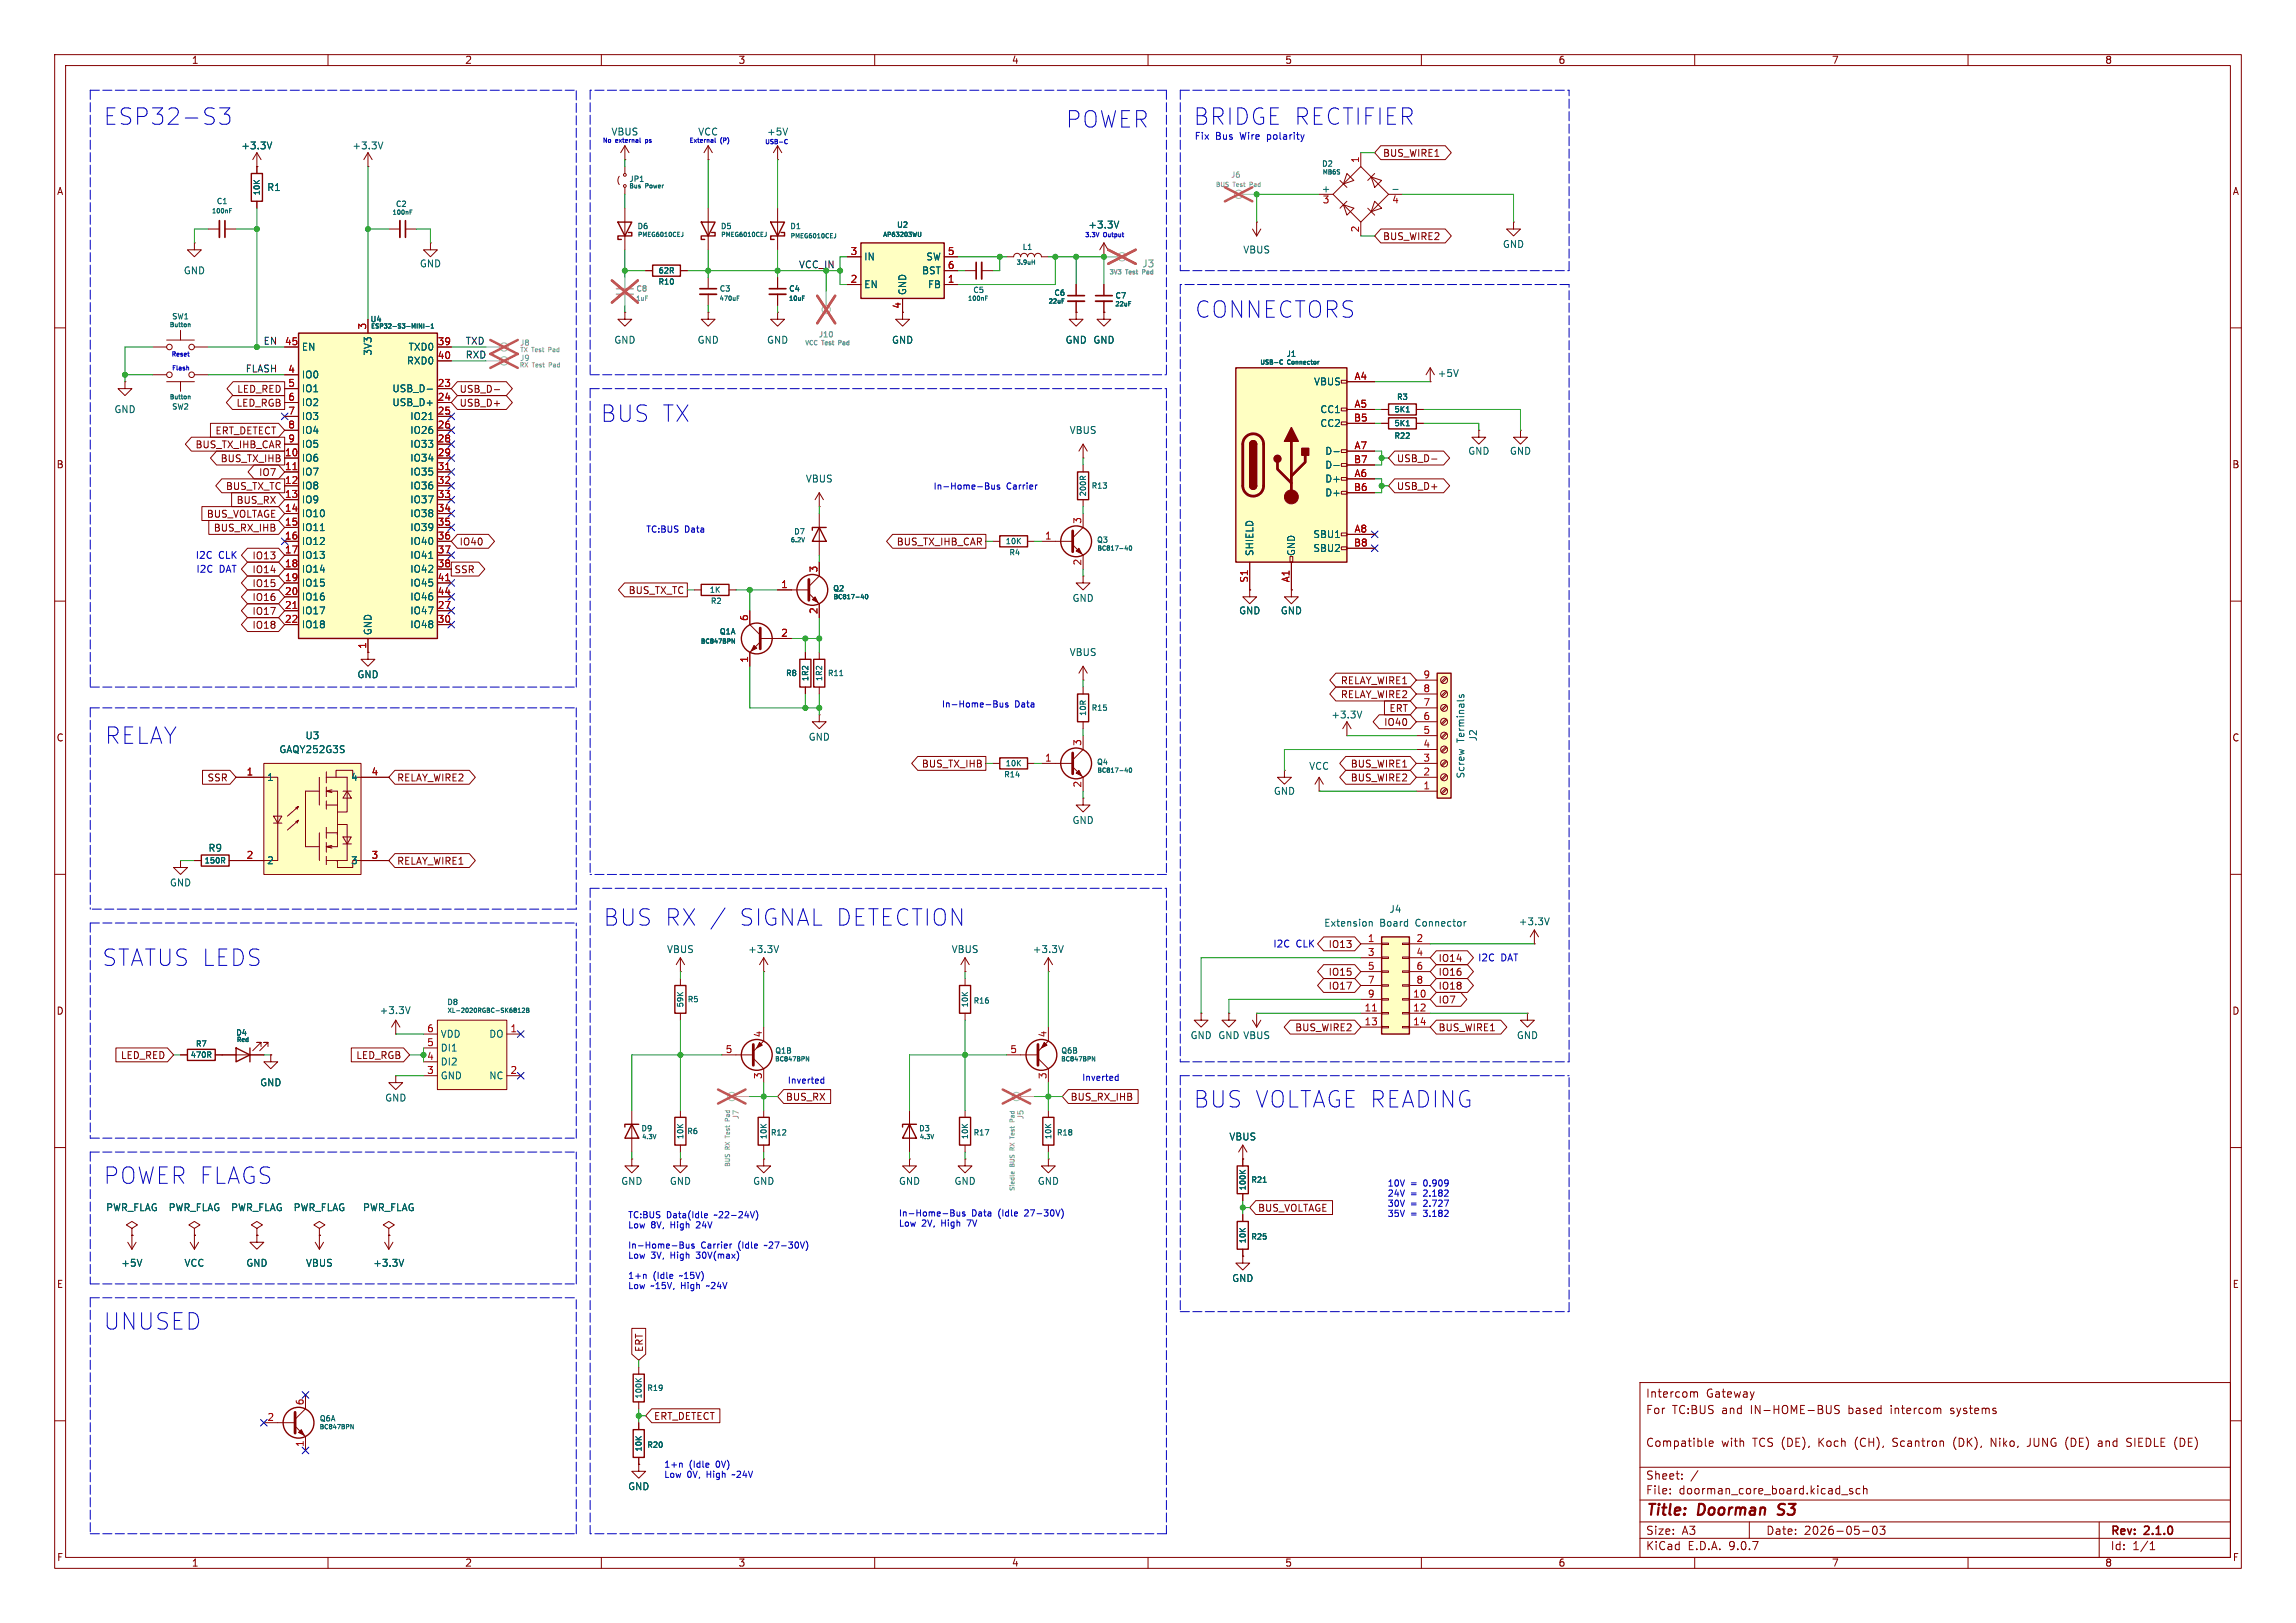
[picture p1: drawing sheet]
<svg xmlns="http://www.w3.org/2000/svg" width="420mm" height="297mm" viewBox="0 0 420 297" stroke-linecap="round" stroke-linejoin="round" font-family="sans-serif">
<defs><g id="words">
<g font-size="4.2" fill="#0000c2">
<text x="18.8" y="23.1">ESP32-S3</text>
<text x="194.8" y="23.6">POWER</text>
<text x="218.2" y="23.1">BRIDGE RECTIFIER</text>
<text x="218.4" y="58.4">CONNECTORS</text>
<text x="109.7" y="77.5">BUS TX</text>
<text x="19" y="136.4">RELAY</text>
<text x="110.2" y="169.7">BUS RX /</text>
<text x="134.7" y="169.7">SIGNAL DETECTION</text>
<text x="18.5" y="177">STATUS LEDS</text>
<text x="218.2" y="202.9">BUS VOLTAGE READING</text>
<text x="18.8" y="216.9">POWER FLAGS</text>
<text x="18.8" y="243.6">UNUSED</text>
</g>
<g font-size="2.8" fill="#840000">
<text x="301" y="277.9">Title:</text>
<text x="310.6" y="277.9">Doorman</text>
<text x="326.1" y="277.9">S3</text>
</g>
<g font-size="2.1" fill="#840000">
<text x="301" y="256">Intercom</text>
<text x="312.1" y="256">Gateway</text>
<text x="301" y="259">For</text>
<text x="305.9" y="259">TC:BUS</text>
<text x="315" y="259">and</text>
<text x="320.4" y="259">IN-HOME-BUS</text>
<text x="338.4" y="259">based</text>
<text x="346.3" y="259">intercom</text>
<text x="357.4" y="259">systems</text>
<text x="301" y="265">Compatible</text>
<text x="314.9" y="265">with</text>
<text x="320.7" y="265">TCS (DE),</text>
<text x="332.9" y="265">Koch</text>
<text x="339.7" y="265">(CH),</text>
<text x="346.8" y="265">Scantron</text>
<text x="358" y="265">(DK),</text>
<text x="365" y="265">Niko,</text>
<text x="371.9" y="265">JUNG (DE)</text>
<text x="385.1" y="265">and</text>
<text x="390.5" y="265">SIEDLE (DE)</text>
<text x="301" y="273.7">File:</text>
<text x="301" y="271">Sheet:</text>
<text x="307.1" y="273.7">doorman_core_board.kicad_sch</text>
<text x="301" y="281.1">Size:</text>
<text x="307.6" y="281.1">A3</text>
<text x="323" y="281.1">Date:</text>
<text x="330" y="281.1">2026-05-03</text>
<text x="386" y="281.3">Rev:</text>
<text x="392.4" y="281.3">2.1.0</text>
<text x="301" y="283.9">KiCad</text>
<text x="308.7" y="283.9">E.D.A.</text>
<text x="316.3" y="283.9">9.0.7</text>
<text x="386" y="283.9">Id:</text>
<text x="390.1" y="283.9">1/1</text>
</g>
<g font-size="1.8" fill="#840000">
<text x="35" y="11.9">1</text>
<text x="85" y="11.9">2</text>
<text x="135" y="11.9">3</text>
<text x="185" y="11.9">4</text>
<text x="235" y="11.9">5</text>
<text x="285" y="11.9">6</text>
<text x="335" y="11.9">7</text>
<text x="385" y="11.9">8</text>
<text x="252.9" y="28.9">BUS_WIRE1</text>
<text x="10.3" y="35.9">A</text>
<text x="408.3" y="35.9">A</text>
<text x="252.9" y="44.1">BUS_WIRE2</text>
<text x="43.2" y="74.6">LED_RGB</text>
<text x="43.3" y="72.1">LED_RED</text>
<text x="84" y="74.6">USB_D+</text>
<text x="84" y="72.1">USB_D-</text>
<text x="35.7" y="82.2">BUS_TX_IHB_CAR</text>
<text x="39.3" y="79.7">ERT_DETECT</text>
<text x="10.3" y="85.9">B</text>
<text x="40.3" y="84.8">BUS_TX_IHB</text>
<text x="41.2" y="89.9">BUS_TX_TC</text>
<text x="47.3" y="87.3">IO7</text>
<text x="255.4" y="84.8">USB_D-</text>
<text x="255.4" y="89.9">USB_D+</text>
<text x="408.2" y="85.9">B</text>
<text x="37.7" y="94.9">BUS_VOLTAGE</text>
<text x="43.2" y="92.4">BUS_RX</text>
<text x="39" y="97.5">BUS_RX_IHB</text>
<text x="84" y="100">IO40</text>
<text x="163.9" y="100">BUS_TX_IHB_CAR</text>
<text x="46.1" y="105.1">IO14</text>
<text x="46.1" y="107.6">IO15</text>
<text x="46.1" y="102.6">IO13</text>
<text x="83" y="105.1">SSR</text>
<text x="46.1" y="112.7">IO17</text>
<text x="46.1" y="110.2">IO16</text>
<text x="114.9" y="108.9">BUS_TX_TC</text>
<text x="46.1" y="115.3">IO18</text>
<text x="245.2" y="125.4">RELAY_WIRE1</text>
<text x="245.2" y="128">RELAY_WIRE2</text>
<text x="254.1" y="130.5">ERT</text>
<text x="10.3" y="135.9">C</text>
<text x="253.1" y="133">IO40</text>
<text x="408.2" y="135.9">C</text>
<text x="37.9" y="143.2">SSR</text>
<text x="72.5" y="143.2">RELAY_WIRE2</text>
<text x="168.5" y="140.7">BUS_TX_IHB</text>
<text x="247" y="140.7">BUS_WIRE1</text>
<text x="247" y="143.2">BUS_WIRE2</text>
<text x="72.5" y="158.4">RELAY_WIRE1</text>
<text x="242.9" y="173.7">IO13</text>
<text x="242.9" y="178.8">IO15</text>
<text x="263" y="178.8">IO16</text>
<text x="263" y="176.2">IO14</text>
<text x="10.3" y="185.9">D</text>
<text x="242.9" y="181.3">IO17</text>
<text x="263" y="181.3">IO18</text>
<text x="263" y="183.8">IO7</text>
<text x="408.2" y="185.9">D</text>
<text x="236.8" y="188.9">BUS_WIRE2</text>
<text x="263" y="188.9">BUS_WIRE1</text>
<text x="22" y="194">LED_RED</text>
<text x="65.1" y="194">LED_RGB</text>
<text x="143.7" y="201.6">BUS_RX</text>
<text x="195.7" y="201.6">BUS_RX_IHB</text>
<text x="230" y="221.9">BUS_VOLTAGE</text>
<text x="10.3" y="235.9">E</text>
<text x="408.3" y="235.9">E</text>
<text x="117.8" y="247.5" transform="rotate(-90 117.8 247.5)">ERT</text>
<text x="119.5" y="260">ERT_DETECT</text>
<text x="10.3" y="285.9">F</text>
<text x="35" y="286.9">1</text>
<text x="85" y="286.9">2</text>
<text x="135" y="286.9">3</text>
<text x="185" y="286.9">4</text>
<text x="235" y="286.9">5</text>
<text x="285" y="286.9">6</text>
<text x="335" y="286.9">7</text>
<text x="385" y="286.9">8</text>
<text x="408.3" y="285.9">F</text>
</g>
<g font-size="1.8" fill="#006464">
<text x="44" y="27.5">+3.3V</text>
<text x="64.4" y="27.5">+3.3V</text>
<text x="111.7" y="25">VBUS</text>
<text x="48.8" y="35.2">R1</text>
<text x="158" y="47.9">IN</text>
<text x="169.3" y="47.9">SW</text>
<text x="199" y="42">+3.3V</text>
<text x="227.3" y="46.6">VBUS</text>
<text x="274.8" y="45.6">GND</text>
<text x="33.5" y="50.4">GND</text>
<text x="76.7" y="49.1">GND</text>
<text x="158" y="52.9">EN</text>
<text x="168.6" y="50.4">BST</text>
<text x="169.7" y="52.9">FB</text>
<text x="166" y="54.1" transform="rotate(-90 166 54.1)">GND</text>
<text x="55.1" y="64.4">EN</text>
<text x="68.2" y="65.2" transform="rotate(-90 68.2 65.2)">3V3</text>
<text x="74.6" y="64.4">TXD0</text>
<text x="112.3" y="63.1">GND</text>
<text x="127.5" y="63.1">GND</text>
<text x="140.2" y="63.1">GND</text>
<text x="163.1" y="63.1">GND</text>
<text x="194.8" y="63.1">GND GND</text>
<text x="55.1" y="69.4">IO0</text>
<text x="55.1" y="72">IO1</text>
<text x="71.7" y="72">USB_D-</text>
<text x="74.3" y="66.9">RXD0</text>
<text x="240.3" y="70.7">VBUS</text>
<text x="262.9" y="69.2">+5V</text>
<text x="20.8" y="75.8">GND</text>
<text x="55.1" y="74.5">IO2</text>
<text x="55.1" y="77.1">IO3</text>
<text x="71.7" y="74.5">USB_D+</text>
<text x="74.9" y="77.1">IO21</text>
<text x="241.4" y="75.8">CC1</text>
<text x="55.1" y="79.6">IO4</text>
<text x="55.1" y="82.1">IO5</text>
<text x="74.9" y="79.6">IO26</text>
<text x="74.9" y="82.1">IO33</text>
<text x="195.6" y="79.6">VBUS</text>
<text x="241.4" y="78.3">CC2</text>
<text x="242.3" y="83.4">D-</text>
<text x="268.5" y="83.4">GND</text>
<text x="276.1" y="83.4">GND</text>
<text x="55.1" y="84.7">IO6</text>
<text x="55.1" y="87.2">IO7</text>
<text x="55.1" y="89.8">IO8</text>
<text x="74.9" y="84.7">IO34</text>
<text x="74.9" y="87.2">IO35</text>
<text x="74.9" y="89.8">IO36</text>
<text x="147.3" y="88.5">VBUS</text>
<text x="242.3" y="86">D-</text>
<text x="242.3" y="88.5">D+</text>
<text x="55.1" y="92.3">IO9</text>
<text x="55.1" y="94.8">IO10</text>
<text x="74.9" y="92.3">IO37</text>
<text x="74.9" y="94.8">IO38</text>
<text x="242.3" y="91">D+</text>
<text x="55.1" y="97.4">IO11</text>
<text x="55.1" y="99.9">IO12</text>
<text x="74.9" y="97.4">IO39</text>
<text x="74.9" y="99.9">IO40</text>
<text x="229.5" y="101.9" transform="rotate(-90 229.5 101.9)">SHIELD</text>
<text x="237.1" y="101.9" transform="rotate(-90 237.1 101.9)">GND</text>
<text x="240.1" y="98.7">SBU1</text>
<text x="240.1" y="101.2">SBU2</text>
<text x="55.1" y="102.5">IO13</text>
<text x="55.1" y="105">IO14</text>
<text x="55.1" y="107.5">IO15</text>
<text x="74.9" y="102.5">IO41</text>
<text x="74.9" y="105">IO42</text>
<text x="74.9" y="107.5">IO45</text>
<text x="55.1" y="110.1">IO16</text>
<text x="55.1" y="112.6">IO17</text>
<text x="74.9" y="110.1">IO46</text>
<text x="74.9" y="112.6">IO47</text>
<text x="196.1" y="110.3">GND</text>
<text x="226.6" y="112.6">GND</text>
<text x="234.2" y="112.6">GND</text>
<text x="55.1" y="115.2">IO18</text>
<text x="68.2" y="116.3" transform="rotate(-90 68.2 116.3)">GND</text>
<text x="74.9" y="115.2">IO48</text>
<text x="65.3" y="124.3">GND</text>
<text x="195.6" y="120.2">VBUS</text>
<text x="243.4" y="131.7">+3.3V</text>
<text x="55.8" y="135.5">U3</text>
<text x="147.8" y="135.7">GND</text>
<text x="268.1" y="135.9" transform="rotate(-90 268.1 135.9)">Terminals</text>
<text x="270.4" y="135.7" transform="rotate(-90 270.4 135.7)">J2</text>
<text x="48.8" y="143.1">1</text>
<text x="51" y="138">GAQY252G3S</text>
<text x="64.1" y="143.1">4</text>
<text x="239.4" y="141.1">VCC</text>
<text x="268.1" y="142.6" transform="rotate(-90 268.1 142.6)">Screw</text>
<text x="232.9" y="145.6">GND</text>
<text x="196.1" y="151">GND</text>
<text x="38" y="156.1">R9</text>
<text x="48.8" y="158.3">2</text>
<text x="64.1" y="158.3">3</text>
<text x="31" y="162.4">GND</text>
<text x="254.1" y="167.2">J4</text>
<text x="242.1" y="169.8">Extension</text>
<text x="252.4" y="169.8">Board</text>
<text x="259.1" y="169.8">Connector</text>
<text x="277.7" y="169.5">+3.3V</text>
<text x="121.9" y="174.6">VBUS</text>
<text x="136.8" y="174.6">+3.3V</text>
<text x="174" y="174.6">VBUS</text>
<text x="188.8" y="174.6">+3.3V</text>
<text x="69.4" y="185.8">+3.3V</text>
<text x="80.5" y="190.1">VDD</text>
<text x="89.4" y="190.1">DO</text>
<text x="217.7" y="190.3">GND GND VBUS</text>
<text x="277.4" y="190.3">GND</text>
<text x="80.5" y="192.6">DI1</text>
<text x="80.5" y="195.2">DI2</text>
<text x="80.5" y="197.7">GND</text>
<text x="89.4" y="197.7">NC</text>
<text x="47.5" y="199">GND</text>
<text x="70.4" y="201.8">GND</text>
<text x="224.8" y="208.9">VBUS</text>
<text x="19.3" y="221.8">PWR_FLAG</text>
<text x="30.7" y="221.8">PWR_FLAG</text>
<text x="42.2" y="221.8">PWR_FLAG</text>
<text x="53.6" y="221.8">PWR_FLAG</text>
<text x="66.3" y="221.8">PWR_FLAG</text>
<text x="113.5" y="217">GND</text>
<text x="122.4" y="217">GND</text>
<text x="137.7" y="217">GND</text>
<text x="164.3" y="217">GND</text>
<text x="174.5" y="217">GND</text>
<text x="189.7" y="217">GND</text>
<text x="22.1" y="232">+5V</text>
<text x="33.6" y="232">VCC</text>
<text x="45" y="232">GND</text>
<text x="55.9" y="232">VBUS</text>
<text x="68.2" y="232">+3.3V</text>
<text x="225.3" y="234.8">GND</text>
<text x="114.8" y="272.9">GND</text>
</g>
<g font-size="1.8" fill="#0000c2">
<text x="127.6" y="25">VCC</text>
<text x="140.2" y="25">+5V</text>
<text x="218.4" y="25.7">Fix</text>
<text x="222.3" y="25.7">Bus</text>
<text x="227" y="25.7">Wire</text>
<text x="232.1" y="25.7">polarity</text>
<text x="35.7" y="102.5">I2C</text>
<text x="35.8" y="105">I2C</text>
<text x="40" y="102.5">CLK</text>
<text x="40.1" y="105">DAT</text>
<text x="232.8" y="173.6">I2C</text>
<text x="237.1" y="173.6">CLK</text>
<text x="270.3" y="176.1">I2C</text>
<text x="274.5" y="176.1">DAT</text>
</g>
<g font-size="1.8" fill="#a90000">
<text x="248.7" y="29.9" transform="rotate(-90 248.7 29.9)">1</text>
<text x="241.7" y="35.3">+</text>
<text x="241.9" y="37.5">3</text>
<text x="254.6" y="37.5">4</text>
<text x="155.5" y="46.7">3</text>
<text x="173.3" y="46.7">5</text>
<text x="248.7" y="42.6" transform="rotate(-90 248.7 42.6)">2</text>
<text x="155.5" y="51.8">2</text>
<text x="173.3" y="49.3">6</text>
<text x="173.3" y="51.8">1</text>
<text x="164.8" y="56.6" transform="rotate(-90 164.8 56.6)">4</text>
<text x="52" y="63.2">45</text>
<text x="67.1" y="60.4" transform="rotate(-90 67.1 60.4)">3</text>
<text x="80" y="63.2">39</text>
<text x="80" y="65.8">40</text>
<text x="52.6" y="68.3">4</text>
<text x="52.6" y="70.9">5</text>
<text x="80" y="70.9">23</text>
<text x="247.7" y="69.6">A4</text>
<text x="52.6" y="73.4">6</text>
<text x="52.6" y="75.9">7</text>
<text x="80" y="73.4">24</text>
<text x="80" y="75.9">25</text>
<text x="247.6" y="77.2">B5</text>
<text x="247.7" y="74.7">A5</text>
<text x="52" y="83.6">10</text>
<text x="52.6" y="78.5">8</text>
<text x="52.6" y="81">9</text>
<text x="80" y="78.5">26</text>
<text x="80" y="81">28</text>
<text x="80" y="83.6">29</text>
<text x="247.7" y="82.3">A7</text>
<text x="52" y="86.1">11</text>
<text x="52" y="88.6">12</text>
<text x="80" y="86.1">31</text>
<text x="80" y="88.6">32</text>
<text x="247.6" y="84.8">B7</text>
<text x="247.6" y="89.9">B6</text>
<text x="247.7" y="87.4">A6</text>
<text x="52" y="91.2">13</text>
<text x="52" y="93.7">14</text>
<text x="80" y="91.2">33</text>
<text x="80" y="93.7">34</text>
<text x="197.9" y="96" transform="rotate(-90 197.9 96)">3</text>
<text x="52" y="96.3">15</text>
<text x="52" y="98.8">16</text>
<text x="52" y="101.3">17</text>
<text x="80" y="96.3">35</text>
<text x="80" y="98.8">36</text>
<text x="80" y="101.3">37</text>
<text x="191.1" y="98.8">1</text>
<text x="247.6" y="100.1">B8</text>
<text x="247.7" y="97.5">A8</text>
<text x="52" y="103.9">18</text>
<text x="52" y="106.4">19</text>
<text x="80" y="103.9">38</text>
<text x="80" y="106.4">41</text>
<text x="142.8" y="107.7">1</text>
<text x="149.6" y="104.8" transform="rotate(-90 149.6 104.8)">3</text>
<text x="197.9" y="103.6" transform="rotate(-90 197.9 103.6)">2</text>
<text x="228.3" y="106.7" transform="rotate(-90 228.3 106.7)">S1</text>
<text x="236" y="106.7" transform="rotate(-90 236 106.7)">A1</text>
<text x="52" y="109">20</text>
<text x="52" y="111.5">21</text>
<text x="80" y="109">44</text>
<text x="80" y="111.5">27</text>
<text x="136.9" y="113.7" transform="rotate(-90 136.9 113.7)">6</text>
<text x="149.6" y="112.5" transform="rotate(-90 149.6 112.5)">2</text>
<text x="52" y="114">22</text>
<text x="67.1" y="118.8" transform="rotate(-90 67.1 118.8)">1</text>
<text x="80" y="114">30</text>
<text x="142.8" y="116.6">2</text>
<text x="136.9" y="121.4" transform="rotate(-90 136.9 121.4)">1</text>
<text x="260.3" y="124.2">9</text>
<text x="260.3" y="131.8">6</text>
<text x="260.3" y="129.3">7</text>
<text x="260.3" y="126.7">8</text>
<text x="197.9" y="136.6" transform="rotate(-90 197.9 136.6)">3</text>
<text x="260.3" y="136.9">4</text>
<text x="260.3" y="134.4">5</text>
<text x="45" y="142">1</text>
<text x="67.9" y="142">4</text>
<text x="191.1" y="139.4">1</text>
<text x="260.3" y="142">2</text>
<text x="260.3" y="139.4">3</text>
<text x="197.9" y="144.2" transform="rotate(-90 197.9 144.2)">2</text>
<text x="260.3" y="144.5">1</text>
<text x="45" y="157.2">2</text>
<text x="67.9" y="157.2">3</text>
<text x="250.1" y="172.5">1</text>
<text x="259" y="172.5">2</text>
<text x="250.1" y="175">3</text>
<text x="250.1" y="177.5">5</text>
<text x="259" y="175">4</text>
<text x="259" y="177.5">6</text>
<text x="249.5" y="185.2">11</text>
<text x="250.1" y="180.1">7</text>
<text x="250.1" y="182.6">9</text>
<text x="258.4" y="182.6">10</text>
<text x="258.4" y="185.2">12</text>
<text x="259" y="180.1">8</text>
<text x="78" y="189">6</text>
<text x="78" y="191.5">5</text>
<text x="93.3" y="189">1</text>
<text x="139.4" y="189.9" transform="rotate(-90 139.4 189.9)">4</text>
<text x="191.5" y="189.9" transform="rotate(-90 191.5 189.9)">4</text>
<text x="249.5" y="187.7">13</text>
<text x="258.4" y="187.7">14</text>
<text x="78" y="196.6">3</text>
<text x="93.3" y="196.6">2</text>
<text x="132.6" y="192.8">5</text>
<text x="139.4" y="197.6" transform="rotate(-90 139.4 197.6)">3</text>
<text x="184.7" y="192.8">5</text>
<text x="191.5" y="197.6" transform="rotate(-90 191.5 197.6)">3</text>
<text x="55.6" y="257.2" transform="rotate(-90 55.6 257.2)">6</text>
<text x="48.8" y="260.1">2</text>
<text x="55.6" y="264.9" transform="rotate(-90 55.6 264.9)">1</text>
</g>
<g font-size="1.8" fill="#009600">
<text x="146" y="49.2">VCC_IN</text>
<text x="78" y="194.1">4</text>
</g>
<text font-size="1.8" fill="#989898" x="208.9" y="49.1">J3</text>
<g font-size="1.8" fill="#0f0f0f">
<text x="48.1" y="63.2">EN</text>
<text x="85.1" y="65.7">RXD</text>
<text x="85.1" y="63.2">TXD</text>
<text x="44.9" y="68.2">FLASH</text>
</g>
<g font-size="1.6" fill="#0000c2">
<text x="170.7" y="89.7">In-Home-Bus</text>
<text x="184.1" y="89.7">Carrier</text>
<text x="118.1" y="97.5">TC:BUS</text>
<text x="125.2" y="97.5">Data</text>
<text x="172.2" y="129.5">In-Home-Bus</text>
<text x="185.6" y="129.5">Data</text>
<text x="197.9" y="197.9">Inverted</text>
<text x="144" y="198.4">Inverted</text>
<text x="253.7" y="217.2">10V</text>
<text x="253.7" y="219.1">24V</text>
<text x="253.7" y="220.9">30V</text>
<text x="258" y="217.2">=</text>
<text x="258" y="219.1">=</text>
<text x="258" y="220.9">=</text>
<text x="260.6" y="217.2">0.909</text>
<text x="260.6" y="219.1">2.182</text>
<text x="260.6" y="220.9">2.727</text>
<text x="114.8" y="223">TC:BUS</text>
<text x="114.8" y="224.9">Low</text>
<text x="119.1" y="224.9">8V,</text>
<text x="121.9" y="223">Data(Idle</text>
<text x="122.8" y="224.9">High</text>
<text x="127.8" y="224.9">24V</text>
<text x="130.9" y="223">~22-24V)</text>
<text x="164.3" y="222.7">In-Home-Bus</text>
<text x="164.3" y="224.5">Low</text>
<text x="168.6" y="224.5">2V,</text>
<text x="172.3" y="224.5">High</text>
<text x="177.3" y="224.5">7V</text>
<text x="177.8" y="222.7">Data</text>
<text x="182.8" y="222.7">(Idle</text>
<text x="187.8" y="222.7">27-30V)</text>
<text x="253.7" y="222.8">35V</text>
<text x="258" y="222.8">=</text>
<text x="260.6" y="222.8">3.182</text>
<text x="114.8" y="228.6">In-Home-Bus</text>
<text x="114.8" y="230.4">Low</text>
<text x="119.1" y="230.4">3V,</text>
<text x="122.8" y="230.4">High</text>
<text x="127.8" y="230.4">30V(max)</text>
<text x="128.2" y="228.6">Carrier</text>
<text x="135.2" y="228.6">(Idle</text>
<text x="140.2" y="228.6">~27-30V)</text>
<text x="114.8" y="234.1">1+n</text>
<text x="114.8" y="236">Low</text>
<text x="119.1" y="236">~15V,</text>
<text x="119.5" y="234.1">(Idle</text>
<text x="124.5" y="234.1">~15V)</text>
<text x="124.7" y="236">High</text>
<text x="129.7" y="236">~24V</text>
<text x="121.4" y="268.7">1+n</text>
<text x="126.1" y="268.7">(Idle</text>
<text x="131.1" y="268.7">0V)</text>
<text x="121.4" y="270.5">Low</text>
<text x="125.7" y="270.5">0V,</text>
<text x="129.4" y="270.5">High</text>
<text x="134.4" y="270.5">~24V</text>
</g>
<g font-size="1.4" fill="#006464">
<text x="47.7" y="35.9" transform="rotate(-90 47.7 35.9)">10K</text>
<text x="115" y="33.5">JP1</text>
<text x="241.7" y="30.7">D2</text>
<text x="39.5" y="37.6">C1</text>
<text x="72.3" y="38.1">C2</text>
<text x="164" y="41.9">U2</text>
<text x="116.5" y="42.1">D6</text>
<text x="131.7" y="42.1">D5</text>
<text x="144.4" y="42.1">D1</text>
<text x="187" y="45.9">L1</text>
<text x="120.3" y="52.3">R10</text>
<text x="120.3" y="50.3">62R</text>
<text x="131.5" y="53.6">C3</text>
<text x="144.2" y="53.6">C4</text>
<text x="177.9" y="53.8">C5</text>
<text x="31.4" y="58.6">SW1</text>
<text x="67.7" y="59.1">U4</text>
<text x="192.7" y="54.3">C6</text>
<text x="203.9" y="54.8">C7</text>
<text x="235.2" y="65.5">J1</text>
<text x="31.4" y="75.2">SW2</text>
<text x="255" y="75.7">5K1</text>
<text x="255.4" y="73.4">R3</text>
<text x="255" y="78.2">5K1</text>
<text x="255" y="80.5">R22</text>
<text x="199.6" y="89.6">R13</text>
<text x="198.8" y="91" transform="rotate(-90 198.8 91)">200R</text>
<text x="145.2" y="98">D7</text>
<text x="183.8" y="99.8">10K</text>
<text x="184.5" y="101.8">R4</text>
<text x="200.5" y="99.5">Q3</text>
<text x="129.7" y="108.7">1K</text>
<text x="129.9" y="110.7">R2</text>
<text x="152.3" y="108.4">Q2</text>
<text x="131.5" y="116.3">Q1A</text>
<text x="143.7" y="123.9">R8</text>
<text x="148" y="124.8" transform="rotate(-90 148 124.8)">1R2</text>
<text x="150.6" y="124.8" transform="rotate(-90 150.6 124.8)">1R2</text>
<text x="151.3" y="123.9">R11</text>
<text x="198.8" y="131.1" transform="rotate(-90 198.8 131.1)">10R</text>
<text x="199.6" y="130.3">R15</text>
<text x="183.6" y="142.5">R14</text>
<text x="183.8" y="140.4">10K</text>
<text x="200.5" y="140.2">Q4</text>
<text x="37.3" y="158.2">150R</text>
<text x="81.7" y="184.1">D8</text>
<text x="125.2" y="184.5" transform="rotate(-90 125.2 184.5)">59K</text>
<text x="125.7" y="183.6">R5</text>
<text x="177.3" y="184.5" transform="rotate(-90 177.3 184.5)">10K</text>
<text x="178" y="183.9">R16</text>
<text x="35.7" y="191.7">R7</text>
<text x="43.1" y="189.7">D4</text>
<text x="34.8" y="193.8">470R</text>
<text x="141.7" y="193">Q1B</text>
<text x="194" y="193">Q6B</text>
<text x="117.2" y="207.2">D9</text>
<text x="125.2" y="208.6" transform="rotate(-90 125.2 208.6)">10K</text>
<text x="125.6" y="207.7">R6</text>
<text x="140.4" y="208.6" transform="rotate(-90 140.4 208.6)">10K</text>
<text x="140.9" y="208">R12</text>
<text x="168" y="207.2">D3</text>
<text x="177.3" y="208.6" transform="rotate(-90 177.3 208.6)">10K</text>
<text x="178" y="208">R17</text>
<text x="192.5" y="208.6" transform="rotate(-90 192.5 208.6)">10K</text>
<text x="193.2" y="208">R18</text>
<text x="228.1" y="218" transform="rotate(-90 228.1 218)">100K</text>
<text x="228.8" y="216.6">R21</text>
<text x="228.1" y="227.6" transform="rotate(-90 228.1 227.6)">10K</text>
<text x="228.8" y="227">R25</text>
<text x="117.6" y="256.1" transform="rotate(-90 117.6 256.1)">100K</text>
<text x="118.3" y="254.7">R19</text>
<text x="58.4" y="260.3">Q6A</text>
<text x="117.6" y="265.7" transform="rotate(-90 117.6 265.7)">10K</text>
<text x="118.3" y="265.1">R20</text>
</g>
<g font-size="1.4" fill="#989898">
<text x="225.1" y="32.7">J6</text>
<text x="116.3" y="53.6">C8</text>
<text x="95" y="63.5">J8</text>
<text x="149.7" y="61.9">J10</text>
<text x="95" y="66.3">J9</text>
<text x="135.3" y="204.9" transform="rotate(-90 135.3 204.9)">J7</text>
<text x="187.4" y="204.9" transform="rotate(-90 187.4 204.9)">J5</text>
</g>
<g font-size="1.1" fill="#0000c2">
<text x="110.1" y="26.2">No</text>
<text x="112.6" y="26.2">external</text>
<text x="118.3" y="26.2">ps</text>
<text x="126" y="26.2">External</text>
<text x="131.7" y="26.2">(P)</text>
<text x="139.8" y="26.4">USB-C</text>
<text x="198.3" y="43.4">3.3V</text>
<text x="201.8" y="43.4">Output</text>
<text x="31.2" y="65.3">Reset</text>
<text x="31.3" y="67.8">Flash</text>
</g>
<g font-size="1.1" fill="#006464">
<text x="115" y="34.7">Bus</text>
<text x="118.1" y="34.7">Power</text>
<text x="241.8" y="32.1">MB6S</text>
<text x="38.6" y="39.2">100nF</text>
<text x="71.7" y="39.5">100nF</text>
<text x="116.5" y="43.6">PMEG6010CEJ</text>
<text x="131.8" y="43.6">PMEG6010CEJ</text>
<text x="144.5" y="43.8">PMEG6010CEJ</text>
<text x="161.4" y="43.6">AP63203WU</text>
<text x="185.8" y="48.6">3.9uH</text>
<text x="131.5" y="55.2">470uF</text>
<text x="144.2" y="55.2">10uF</text>
<text x="176.9" y="55.2">100nF</text>
<text x="191.7" y="55.7">22uF</text>
<text x="203.9" y="56.3">22uF</text>
<text x="30.9" y="60.1">Button</text>
<text x="67.7" y="60.3">ESP32-S3-MINI-1</text>
<text x="230.4" y="66.9">USB-C</text>
<text x="235.5" y="66.9">Connector</text>
<text x="30.9" y="73.3">Button</text>
<text x="144.5" y="99.4">6.2V</text>
<text x="200.6" y="101">BC817-40</text>
<text x="152.4" y="109.8">BC817-40</text>
<text x="128.1" y="118">BC847BPN</text>
<text x="200.6" y="141.6">BC817-40</text>
<text x="81.7" y="185.5">XL-2020RGBC-SK6812B</text>
<text x="43.2" y="190.9">Red</text>
<text x="141.7" y="194.4">BC847BPN</text>
<text x="194" y="194.4">BC847BPN</text>
<text x="117.3" y="208.7">4.3V</text>
<text x="168.1" y="208.7">4.3V</text>
<text x="58.3" y="261.7">BC847BPN</text>
</g>
<g font-size="1.1" fill="#989898">
<text x="222.3" y="34.4">BUS</text>
<text x="225.6" y="34.4">Test</text>
<text x="228.9" y="34.4">Pad</text>
<text x="202.8" y="50.4">3V3</text>
<text x="205.9" y="50.4">Test</text>
<text x="209.2" y="50.4">Pad</text>
<text x="116.3" y="55.2">1uF</text>
<text x="95" y="64.6">TX</text>
<text x="97.3" y="64.6">Test</text>
<text x="100.6" y="64.6">Pad</text>
<text x="147.2" y="63.4">VCC</text>
<text x="150.4" y="63.4">Test</text>
<text x="153.7" y="63.4">Pad</text>
<text x="94.9" y="67.4">RX</text>
<text x="97.4" y="67.4">Test</text>
<text x="100.7" y="67.4">Pad</text>
<text x="133.7" y="207.9" transform="rotate(-90 133.7 207.9)">Test</text>
<text x="133.7" y="204.6" transform="rotate(-90 133.7 204.6)">Pad</text>
<text x="185.8" y="207.7" transform="rotate(-90 185.8 207.7)">Test</text>
<text x="185.8" y="204.4" transform="rotate(-90 185.8 204.4)">Pad</text>
<text x="133.7" y="213.6" transform="rotate(-90 133.7 213.6)">BUS</text>
<text x="133.7" y="210.3" transform="rotate(-90 133.7 210.3)">RX</text>
<text x="185.8" y="213.5" transform="rotate(-90 185.8 213.5)">BUS</text>
<text x="185.8" y="210.2" transform="rotate(-90 185.8 210.2)">RX</text>
<text x="185.8" y="218.1" transform="rotate(-90 185.8 218.1)">Siedle</text>
</g>
</g></defs>
<g fill="none" stroke="#840000" stroke-width=".18">
<path d="M10 10h400v277h-400zM12 12h396v273h-396zM60 10v2M110 10v2M160 10v2M210 10v2M260 10v2M310 10v2M360 10v2M10 60h2M408 60h2M10 110h2"/>
<path d="M408 110h2M10 160h2M408 160h2M10 210h2M408 210h2M300 253h108v32h-108zM309.7 254.7l.2 .2M309.9 254.9v.8M309.9 254.9l.2-.2 .3 .1 .1 .9M336.4 257.3l-.5-.1-.2 .1v.5l.6 .2 .1 .4-.2 .3-.6-.1M354.8 257.7l.2 .2v.8M10 260h2"/>
<path d="M300 278.5h108M300 274.5h108M300 268.5h108M305.5 273.2v.2M305.5 272.5v.1M307.7 270.5v.2M307.7 269.8v.1M310.6 269.1l-1.3 1.9M312.7 264.2l.7-.2-.1-.2-.4-.1-.2 .2v.7h.6M320 278.5v3M336.9 273.5h1.1M338.9 272.5l-.4-.1-.2 .2 .1 .2 .5 .2v.3h-.6"/>
<path d="M340.2 272.5l-.4-.1-.3 .3v.4l.2 .2h.5M340.9 272.5l.2-.1 .3 .1 .1 .9M340.9 271.9v1.5M342.7 279.4l.2-.1a.8 .8 0 0 1 .5 .7 .8 .8 0 0 1-.5 .8l-.2-.2-.2-.4zM343.9 279.3h.9l-.5 .6 .4 .1v.6l-.2 .2h-.4l-.2-.2M357.4 263.6v1M364.2 264.7v-1.5l.9 1.5M371.3 264.5l-.5 .2M383.8 264.5l.2 .2 .5-.1M383.9 263.8l.4-.1 .2 .2M384 278.5v6.5M384.5 264l-.5 .1-.2 .2"/>
<path d="M389.2 263.8l.5 .2 .2 .3-.2 .3-.5 .1M389.2 263.3h.7M408 260h2M60 285v2M110 285v2M160 285v2M210 285v2M260 285v2M300 281.5h108M310 285v2M340.7 280.2h1.2M360 285v2"/>
<path d="M393.3 283.6h.9M393.3 282.5l.4-.4v1.5"/>
</g>
<path d="M325.2 277.1l.2 .1M325.5 275.4l-.2 .2 .1 .4" fill="none" stroke="#840000" stroke-width=".4"/>
<g fill="#ffffc2">
<path d="M48.3 139.7h17.7v20.3h-17.7z"/>
<path d="M50 149.3h1.6l-.8 1.3z"/>
<path d="M62.7 153.2h1.6l-.8 1.2z"/>
<path d="M63.5 144.8l.8 1.3h-1.6z"/>
</g>
<g fill="none" stroke="#840000" stroke-width=".18">
<path d="M276.9 40.6v1.3h1.2l-1.2 1.3-1.3-1.3h1.3M276.9 40.6h.1M48.3 139.7h17.7v20.3h-17.7zM43.2 142.2h7.6v15.3h-7.6M50 149.3h1.6l-.8 1.3zM50 150.6h1.6M54.1 147.8l.5-.2-2 1.7M54.1 150.4l.5-.3-2 1.8M54.6 147.6l-.2 .5M54.6 150.1l-.2 .5M58.4 144.8h-2.5v10.1h2.5M58.4 142.2v5.1"/>
<path d="M58.4 152.4v5.1M59.7 142.2h3.8v6.4h-1.8M59.7 141.2v2.1M59.7 144v1.8M59.7 146.6v1.5M59.7 151.4v2M59.7 154.2v1.8M59.7 156.7v1.5M59.7 147.3h2M59.7 152.4h2M60.7 145l-1-.2h2v10.1h-2l1 .3M60.7 144.5l-1 .3"/>
<path d="M60.7 154.7l-1 .2M61.5 142.2v-1.2h3v1.2h6.6M61.7 150.9h1.8v6.6h-3.8M61.7 157.5v1.3h2.8v-1.3h6.6M62.7 153.2h1.6l-.8 1.2zM62.7 144.8h1.6M62.7 154.4h1.6M63.5 144.8l.8 1.3h-1.6zM72.4 189.2h.1M72.4 186.7l-.8 1.3M72.4 186.7l.8 1.3M72.4 186.7v2.5"/>
</g>
<path d="M75 184.2l-.4 1.3" fill="none" stroke="#006464" stroke-width=".18"/>
<path d="M80 186.7h12.7v12.7h-12.7z" fill="#ffffc2"/>
<g fill="none" stroke="#840000" stroke-width=".18">
<path d="M67.3 119.4v1.3h1.3l-1.3 1.2-1.3-1.2h1.3M67.3 119.4h.1M149.9 119.4v1.3M149.9 130.8v1.3h-1.3l1.3 1.3 1.2-1.3h-1.2M149.9 130.8h.1M149.9 125.7v1.3M77.5 189.2h2.5M77.5 191.8h2.5M77.5 194.3h2.5M77.5 196.9h2.5M80 186.7h12.7v12.7h-12.7zM92.7 189.2h2.5"/>
<path d="M92.7 196.9h2.5"/>
</g>
<path d="M153.6 123.6h.6M94.8 185.3h.4M94.8 184.7l.2-.2v.8M95.5 184.6l.3-.1 .2 .2-.5 .6h.5M96.3 184.5l.4 .1-.1 .3 .2 .2-.2 .2h-.3zM96.3 184.9h.3" fill="none" stroke="#006464" stroke-width=".18"/>
<path d="M148.8 120.7h2.1v5h-2.1z" fill="none" stroke="#840000" stroke-width=".25"/>
<path d="M54.6 61h25.4v55.8h-25.4z" fill="#ffffc2"/>
<g fill="none" stroke="#840000" stroke-width=".25">
<path d="M46 31.8h2v5h-2zM54.6 61h25.4v55.8h-25.4zM254 76.5h5.1v2h-5.1zM254 73.9h5.1v2h-5.1zM149.9 96.5l1.2 2.6h-2.5zM151.1 96.5h-2.5v.5M182.9 98h5.1v2.1h-5.1zM128.3 106.9h5v2.1h-5zM146.3 120.7h2v5h-2zM182.9 138.7h5.1v2h-5.1z"/>
<circle cx="138.4" cy="116.8" r="2.82"/>
<circle cx="148.6" cy="107.9" r="2.82"/>
</g>
<g fill="none" stroke="#840000" stroke-width=".18">
<path d="M47 30.5v1.3M47 36.8v1.3M67.3 30.5h.1M67.3 27.9v2.6M67.3 27.9l-.8 1.3M67.3 27.9l.8 1.3M38.1 41.9h2M41.1 41.9h2.1M67.3 58.4v2.6M71.1 41.9h2.1M74.2 41.9h2M78.7 44.5v1.2h1.3l-1.3 1.3-1.2-1.3h1.2"/>
<path d="M78.7 44.5h.1M142.2 50.8v2M142.2 53.8v2.1M201.9 47h.1M201.9 57.2v1.2h1.3l-1.3 1.3-1.2-1.3h1.2M201.9 57.2h.1M201.9 44.5v2.5M201.9 52.1v2M201.9 55.1v2.1M201.9 44.5l-.7 1.2M201.9 44.5l.8 1.2M229.1 41.9l.8 1.3"/>
<path d="M229.9 40.6h.1M229.9 40.6v2.6M230.6 41.9l-.7 1.3M22.9 69.9v1.2h1.2l-1.2 1.3-1.3-1.3h1.3M22.9 69.9h.1M27.9 68.6h2.6M30.5 69.9h5.1M33 69.9v1.7M35.6 68.6h2.5M52.1 63.5h2.5M52.1 68.6h2.5M52.1 71.1h2.5"/>
<path d="M52.1 73.7h2.5M52.1 76.2h2.5M52.1 78.7h2.5M80 63.5h2.5M80 71.1h2.5M80 73.7h2.5M80 76.2h2.5M80 78.7h2.5M80 66h2.5M252.7 77.5h1.3M252.7 74.9h1.3M259.1 77.5h1.2"/>
<path d="M259.1 74.9h1.2M52.1 81.3h2.5M52.1 83.8h2.5M52.1 86.4h2.5M52.1 88.9h2.5M52.1 91.4h2.5M52.1 94h2.5M52.1 96.5h2.5M52.1 99.1h2.5M80 81.3h2.5M80 83.8h2.5M80 86.4h2.5"/>
<path d="M80 88.9h2.5M80 91.4h2.5M80 94h2.5M80 96.5h2.5M80 99.1h2.5M149.9 94v7.6M181.6 99.1h1.3M188 99.1h1.2M52.1 101.6h2.5M52.1 104.1h2.5M52.1 106.7h2.5M52.1 109.2h2.5"/>
<path d="M52.1 111.8h2.5M52.1 114.3h2.5M67.3 116.8v2.6M80 101.6h2.5M80 104.1h2.5M80 106.7h2.5M80 109.2h2.5M80 111.8h2.5M80 114.3h2.5M127 108h1.3M133.3 108h1.3M137.2 111.8v2.5l1.9 1.9"/>
<path d="M139.1 116.8h5.7M139.1 117.5l-1.9 1.9v2.5M142.2 108h5.8M147.3 119.4v1.3M148 108.6l1.9 1.9v2.5M149.9 102.9v2.5l-1.9 1.9M147.3 125.7v1.3M181.6 139.7h1.3M188 139.7h1.2M33 157.5v1.3h1.3l-1.3 1.2-1.3-1.2h1.3M33 157.5h.1M24.1 224.8l1-.6-1-.7-1 .7 1 .6v1.3"/>
<path d="M24.1 226.1h.1M34.8 227.3l.8 1.3M35.6 226.1h.1M35.6 224.8l1-.6-1-.7-1.1 .7 1.1 .6v1.3M35.6 226.1v2.5M36.3 227.3l-.7 1.3M70.4 227.3l.7 1.3M71.1 226.1h.1M71.1 224.8l1-.6-1-.7-1 .7 1 .6v1.3M71.1 226.1v2.5M71.9 227.3l-.8 1.3"/>
<circle cx="31" cy="68.6" r=".51"/>
<circle cx="35.1" cy="68.6" r=".51"/>
</g>
<path d="M53.6 85.9h.7M81.5 85.9h.7M53.6 111.3h.7M81.5 106.3h.7" fill="none" stroke="#a90000" stroke-width=".18"/>
<g fill="none" stroke="#006464" stroke-width=".18">
<path d="M42 38.6h.3M42 38.2h.4M70 26l-.4 1.2M75 38.8h.3M75 38.4h.4M76.7 59.3l.4 .8v-.8M77.5 59.3v.8M77.9 59.7h.6M78.9 59.5l.2-.2v.8M146.8 54.2h.4M204.7 40.5l-.5 1.2M206.5 55.2h.4"/>
<path d="M34.4 72.5h.3l.1 .5M78.1 71.2h1M78.4 76.8h.8M78.9 60.1h.4M257.2 77.9h.6M257.2 75.4h.6M58.6 97.1h.7M147.2 98.4l-.3 .8M78.4 102.2h.8M133.9 116.9l.5 .8v-.8M157.7 108.7l-.2 .6h.5M157.9 109v.6"/>
<path d="M158.4 108.9l.1-.1a.39 .39 0 0 1 .3 .4 .39 .39 0 0 1-.4 .3l-.1-.2zM73.8 230.4l-.4 1.3"/>
</g>
<path d="M41.1 40.4v3M74.2 40.4v3M140.7 52.8h3.1M200.4 54.1h3.1" fill="none" stroke="#840000" stroke-width=".3"/>
<path d="M40.1 40.4v3M73.2 40.4v3M140.7 53.8h3.1M200.4 55.1h3.1" fill="none" stroke="#840000" stroke-width=".33"/>
<path d="M139.1 114.9v3.8M148 106v3.9" fill="none" stroke="#840000" stroke-width=".51"/>
<g fill="#840000" stroke="#840000" stroke-width=".18">
<path d="M148.6 109.7l.5-.5 .5 1z"/>
<path d="M137.9 118.1l.5 .5-1 .5z"/>
</g>
<g fill="none" stroke="#a1a1a1" stroke-width=".18">
<path d="M201.9 47h2.6M88.9 63.5h2.5M88.9 66h2.5"/>
<circle cx="205.2" cy="47" r=".76"/>
<circle cx="92.2" cy="66" r=".76"/>
<circle cx="92.2" cy="63.5" r=".76"/>
</g>
<path d="M202.7 45.7l5 2.6M207.7 45.7l-5 2.6M89.7 62.2l5 2.6M89.7 64.8l5 2.5M94.7 62.2l-5 2.6M94.7 64.8l-5 2.5" fill="none" stroke="#e65255" stroke-width=".46"/>
<path d="M252.7 171.5h5.1v17.7h-5.1z" fill="#ffffc2"/>
<g fill="none" stroke="#840000" stroke-width=".25">
<path d="M113 40.6h2.6l-1.3 2.6zM114.9 42.5h.7v.7h-2.6v.6h.7M119.4 48.5h5.1v2h-5.1zM128.3 40.6h2.5l-1.3 2.6zM130.2 42.5h.6v.7h-2.5v.6h.6M141 40.6h2.5l-1.3 2.6zM142.9 42.5h.6v.7h-2.5v.6h.6M197.1 127h2v5.1h-2zM252.7 171.5h5.1v17.7h-5.1zM226.3 213.4h2v5h-2zM226.3 223.5h2v5.1h-2z"/>
<circle cx="196.8" cy="99.1" r="2.82"/>
</g>
<g fill="none" stroke="#840000" stroke-width=".18">
<path d="M47 30.5h.1M47 27.9l-.8 1.3M47 27.9l.8 1.3M47 27.9v2.6M113.3 32.3l-.3 .7 .3 .8M114.3 29.2h.1M114.3 26.7v2.5M114.3 30.5v1.3M114.3 34.3v1.3M114.3 38.1v7.6M114.3 26.7l-.8 1.2M114.3 26.7l.8 1.2"/>
<path d="M129.5 29.2h.1M129.5 26.7v2.5M129.5 38.1v7.6M129.5 26.7l-.7 1.2M129.5 26.7l.8 1.2M142.2 29.2h.1M142.2 26.7v2.5M142.2 38.1v7.6M142.2 26.7l-.7 1.2M142.2 26.7l.8 1.2M241.3 35.6h2.5M243.8 35.6l5.1-5.1 5.1 5.1-5.1 5z"/>
<path d="M245.1 33l1.3 1.3M245.7 37.5l1.9 .6-1.2 1.3zM246.4 31.8l1.2 1.2-1.9 .7zM246.4 36.8l-1.3 1.3M248.9 27.9v2.6M250.2 38.1l1.3 1.3M250.8 32.4l1.9 .6-1.2 1.3zM251.5 36.8l1.2 1.3-1.9 .6zM251.5 31.8l-1.3 1.2M254 35.6h2.5M35.6 44.5v1.2h1.2l-1.2 1.3-1.3-1.3h1.3M35.6 44.5h.1"/>
<path d="M114.3 57.2v1.2h1.3l-1.3 1.3-1.3-1.3h1.3M114.3 57.2h.1M118.1 49.5h1.3M124.5 49.5h1.2M129.5 57.2v1.2h1.3l-1.3 1.3-1.2-1.3h1.2M129.5 57.2h.1M129.5 50.8v2M129.5 53.8v2.1M142.2 57.2v1.2h1.3l-1.3 1.3-1.2-1.3h1.2M142.2 57.2h.1M248.9 40.6v2.6M27.9 63.5h2.6"/>
<path d="M30.5 62.2h5.1M33 60.5v1.7M35.6 63.5h2.5M261.6 69.9h.1M261.6 67.3l-.7 1.3M261.6 67.3l.8 1.3M261.6 67.3v2.6M270.5 78.7v1.3h1.3l-1.3 1.3-1.3-1.3h1.3M270.5 78.7h.1M278.1 78.7v1.3h1.3l-1.3 1.3-1.2-1.3h1.2M278.1 78.7h.1M190.5 99.1h5.7"/>
<path d="M196.2 99.7l1.9 1.9v2.5M198.1 94v2.5l-1.9 1.9M198.1 105.4v1.3h-1.3l1.3 1.3 1.3-1.3h-1.3M198.1 105.4h.1M198.1 124.5h.1M198.1 121.9l-.7 1.3M198.1 121.9l.8 1.3M198.1 121.9v2.6M198.1 125.7v1.3M198.1 132.1v1.3M198.1 146.1v1.2h-1.3l1.3 1.3 1.3-1.3h-1.3M198.1 146.1h.1"/>
<path d="M241.3 144.8h.1M241.3 142.2l-.8 1.3M241.3 142.2l.8 1.3M241.3 142.2v2.6M248.9 172.7h3.8M248.9 175.3h3.8M248.9 177.8h3.8M252.7 172.6h1.3v.2h-1.3zM252.7 175.1h1.3v.3h-1.3zM252.7 177.7h1.3v.2h-1.3zM256.5 172.6h1.3v.2h-1.3zM256.5 175.1h1.3v.3h-1.3z"/>
<path d="M256.5 177.7h1.3v.2h-1.3zM257.8 172.7h3.8M257.8 175.3h3.8M257.8 177.8h3.8M280.7 172.7h.1M280.7 170.2l-.8 1.3M280.7 170.2l.7 1.3M280.7 170.2v2.5M219.7 185.4v1.3h1.3l-1.3 1.3-1.3-1.3h1.3M219.7 185.4h.1M224.8 185.4v1.3h1.3l-1.3 1.3-1.3-1.3h1.3M224.8 185.4h.1"/>
<path d="M229.1 186.7l.8 1.3M229.9 185.4h.1M229.9 185.4v2.6M230.6 186.7l-.7 1.3M248.9 180.3h3.8M248.9 182.9h3.8M248.9 185.4h3.8M248.9 188h3.8M252.7 180.2h1.3v.3h-1.3zM252.7 182.8h1.3v.2h-1.3zM252.7 185.3h1.3v.2h-1.3zM252.7 187.8h1.3v.3h-1.3z"/>
<path d="M256.5 180.2h1.3v.3h-1.3zM256.5 182.8h1.3v.2h-1.3zM256.5 185.3h1.3v.2h-1.3zM256.5 187.8h1.3v.3h-1.3zM257.8 180.3h3.8M257.8 182.9h3.8M257.8 185.4h3.8M257.8 188h3.8M279.4 185.4v1.3h1.3l-1.3 1.3-1.3-1.3h1.3M279.4 185.4h.1M227.3 212.1h.1M227.3 209.6v3.8"/>
<path d="M227.3 218.4v1.3M227.3 209.6l-.7 1.2M227.3 209.6l.8 1.2M23.4 227.3l.7 1.3M24.1 226.1h.1M24.1 226.1v2.5M24.9 227.3l-.8 1.3M47 224.8l1-.6-1-.7-1 .7 1 .6v1.3M47 226.1h.1M47 226.1v1.2h1.3l-1.3 1.3-1.3-1.3h1.3M57.7 227.3l.7 1.3M58.4 226.1h.1"/>
<path d="M58.4 224.8l1-.6-1-.7-1 .7 1 .6v1.3M58.4 226.1v2.5M59.2 227.3l-.8 1.3M227.3 229.9v1.2h1.3l-1.3 1.3-1.2-1.3h1.2M227.3 229.9h.1M227.3 222.2v1.3M227.3 228.6v1.3"/>
<circle cx="114.3" cy="34" r=".25"/>
<circle cx="114.3" cy="32" r=".25"/>
<circle cx="31" cy="63.5" r=".51"/>
<circle cx="35.1" cy="63.5" r=".51"/>
</g>
<path d="M251.1 185h.7" fill="none" stroke="#a90000" stroke-width=".18"/>
<g fill="none" stroke="#006464" stroke-width=".18">
<path d="M49.7 26l-.4 1.2M117.1 33.2h.6M144.1 23.4l-.5 1.3M254.8 34.7h1M34.4 59.3h.3l.1 .5M124.9 42.5v.6l-.2 .2M134.8 54.6h.3M134.8 54.2h.4M140.2 42.5v.6l-.3 .2M152.9 42.7v.6l-.3 .2M266.8 67.6l-.5 1.3M206 99.9l-.2 .5h.5"/>
<path d="M206.6 100l.1-.1a.39 .39 0 0 1 .3 .4 .39 .39 0 0 1-.3 .4l-.1-.3zM206.2 100.2v.5M250.5 168.6v.9M250.5 168.8l.1-.2 .3 .1 .1 .8M268.2 168.6l-.4 .3M283.4 168l-.4 1.2M226.8 214.2l.6 .5M227.8 214.2l-.6 .4M231.1 216.4h.5M25.9 230.4l-.4 1.3"/>
</g>
<path d="M128 52.8h3.1" fill="none" stroke="#840000" stroke-width=".3"/>
<path d="M128 53.8h3.1" fill="none" stroke="#840000" stroke-width=".33"/>
<g fill="none" stroke="#a1a1a1" stroke-width=".18">
<path d="M227.3 35.6h2.6M114.3 50.8v2M114.3 53.8v2.1M151.1 53.3v2.6"/>
<circle cx="226.6" cy="35.6" r=".76"/>
<circle cx="151.1" cy="56.6" r=".76"/>
</g>
<path d="M224.1 34.3l5 2.5M229.1 34.3l-5 2.5M111.9 51.3l4.8 4.1M116.7 51.3l-4.8 4.1M149.5 54.1l3.3 5.1M152.8 54.1l-3.3 5.1" fill="none" stroke="#e65255" stroke-width=".46"/>
<path d="M112.8 52.8h3" fill="none" stroke="#a1a1a1" stroke-width=".3"/>
<path d="M112.8 53.8h3" fill="none" stroke="#a1a1a1" stroke-width=".33"/>
<path d="M196.2 97.2v3.8" fill="none" stroke="#840000" stroke-width=".51"/>
<path d="M196.8 100.8l.6-.5 .5 1z" fill="#840000" stroke="#840000" stroke-width=".18"/>
<path d="M157.5 44.5h15.2v10.1h-15.2z" fill="#ffffc2"/>
<g fill="none" stroke="#840000" stroke-width=".25">
<path d="M157.5 44.5h15.2v10.1h-15.2zM36.8 156.5h5.1v2h-5.1z"/>
<circle cx="196.8" cy="139.7" r="2.82"/>
<circle cx="54.6" cy="260.3" r="2.82"/>
</g>
<g fill="none" stroke="#840000" stroke-width=".18">
<path d="M154.9 47h2.6M154.9 52.1h2.6M165.1 54.6v3.8h1.3l-1.3 1.3-1.3-1.3h1.3M172.7 47h2.6M172.7 52.1h2.6M172.7 49.5h2.6M176.5 49.5h2.1M179.6 49.5h2M184.1 47h1.3a.64 .64 0 0 1 .7-.6 .64 .64 0 0 1 .6 .6 .64 .64 0 0 1 .6-.6 .64 .64 0 0 1 .7 .6 .64 .64 0 0 1 .6-.6 .64 .64 0 0 1 .6 .6 .64 .64 0 0 1 .7-.6 .64 .64 0 0 1 .6 .6h1.3M196.8 57.2v1.2h1.3l-1.3 1.3-1.2-1.3h1.2M196.8 57.2h.1M190.5 139.7h5.7"/>
<path d="M198.1 134.6v2.6l-1.9 1.9M35.6 157.5h1.2M41.9 157.5h1.3M196.2 140.3l1.9 1.9v2.6M55.9 255.3v2.5l-1.9 1.9M48.3 260.3h5.7M54 261l1.9 1.9v2.5"/>
</g>
<path d="M168.4 42.5v.6l-.3 .2M180.3 54.6h.2M180.3 54.2h.4M188.8 47.9h.4M189.2 47.6v.8M40.8 157.5l.3 .4M41.1 157v.4M206 140.5l-.2 .6h.5M206.2 140.8v.5M206.6 140.6l.1-.1a.39 .39 0 0 1 .3 .4 .39 .39 0 0 1-.3 .4l-.1-.3zM64.2 260.7l.4 .8v-.8" fill="none" stroke="#006464" stroke-width=".18"/>
<path d="M196.2 137.8v3.8M54 258.4v3.9" fill="none" stroke="#840000" stroke-width=".51"/>
<g fill="#840000" stroke="#840000" stroke-width=".18">
<path d="M196.8 141.5l.6-.5 .5 1z"/>
<path d="M54.6 262.1l.5-.5 .5 1z"/>
</g>
<path d="M178.6 48v3.1" fill="none" stroke="#840000" stroke-width=".3"/>
<path d="M179.6 48v3.1" fill="none" stroke="#840000" stroke-width=".33"/>
<path d="M262.9 123.2h2.5v22.9h-2.5z" fill="#ffffc2"/>
<path d="M262.9 123.2h2.5v22.9h-2.5z" fill="none" stroke="#840000" stroke-width=".25"/>
<g fill="none" stroke="#840000" stroke-width=".18">
<path d="M259.1 139.7h3.8M259.1 137.2h3.8M259.1 134.6h3.8M259.1 132.1h3.8M259.1 129.5h3.8M259.1 127h3.8M259.1 124.5h3.8M264.5 139.2l-.9 .8M264.5 136.7l-.9 .8M264.5 134.1l-.9 .9M264.5 131.6l-.9 .8M264.5 129l-.9 .9"/>
<path d="M264.5 126.5l-.9 .8M264.5 124l-.9 .8M264.7 139.4l-.9 .8M264.7 136.8l-.9 .9M264.7 134.3l-.9 .8M264.7 131.7l-.9 .9M264.7 129.2l-.9 .8M264.7 126.7l-.9 .8M264.7 124.1l-.9 .9M259.1 144.8h3.8M259.1 142.2h3.8M264.5 144.3l-.9 .8"/>
<path d="M264.5 141.7l-.9 .9M264.7 144.4l-.9 .9M264.7 141.9l-.9 .8"/>
<circle cx="264.2" cy="137.2" r=".63"/>
<circle cx="264.2" cy="124.5" r=".63"/>
<circle cx="264.2" cy="134.6" r=".63"/>
<circle cx="264.2" cy="127" r=".63"/>
<circle cx="264.2" cy="139.7" r=".63"/>
<circle cx="264.2" cy="132.1" r=".63"/>
<circle cx="264.2" cy="129.5" r=".63"/>
<circle cx="264.2" cy="144.8" r=".63"/>
<circle cx="264.2" cy="142.2" r=".63"/>
</g>
<path d="M267 127.2v.4M267.3 127.6l.1-.4 .2-.1 .2 .2-.1 .3" fill="none" stroke="#006464" stroke-width=".18"/>
<path d="M226.1 67.3h20.3v35.6h-20.3z" fill="#ffffc2"/>
<g fill="none" stroke="#840000" stroke-width=".18">
<path d="M47 30.5h.1M47 30.5v1.3M47 36.8v1.3M252.6 26.7h11.8l1.1 1.2-1.1 1.3h-11.8l-1.1-1.3zM67.3 58.4v2.6M118.1 49.5h1.3M124.5 49.5h1.2M142.2 50.8v2M142.2 53.8v2.1M154.9 47h2.6M154.9 52.1h2.6M165.1 54.6v2.6"/>
<path d="M172.7 47h2.6M172.7 52.1h2.6M172.7 49.5h2.6M196.8 57.2h.1M196.8 52.1v2M196.8 55.1v2.1M201.9 47h.1M201.9 57.2h.1M201.9 52.1v2M201.9 55.1v2.1M252.6 41.9h11.8l1.1 1.3-1.1 1.3h-11.8l-1.1-1.3zM38.5 77.5h12.5l1.1 1.2-1.1 1.3h-12.5z"/>
<path d="M42.5 72.4h9.6v2.5h-9.6l-1.1-1.2zM42.6 69.8h9.5v2.6h-9.5l-1.1-1.3zM52.1 63.5h2.5M52.1 68.6h2.5M52.1 71.1h2.5M52.1 73.7h2.5M52.1 76.2h2.5M52.1 78.7h2.5M80 63.5h2.5M80 71.1h2.5M80 73.7h2.5M80 76.2h2.5"/>
<path d="M80 78.7h2.5M80 66h2.5M83.7 72.4h8.9l1.1 1.3-1.1 1.2h-8.9l-1.2-1.2zM83.7 69.8h8.9l1.1 1.3-1.1 1.3h-8.9l-1.2-1.3zM90.4 71.3h1M245.4 69.6h1v.5h-1zM245.4 74.7h1v.5h-1zM245.4 77.2h1v.5h-1zM246.4 69.9h5.1M246.4 74.9h5.1M246.4 77.5h5.1M252.7 74.9h1.3"/>
<path d="M252.7 77.5h1.3M259.1 74.9h1.2M259.1 77.5h1.2M35 80h17.1v2.6h-17.1l-1.1-1.3zM36.9 92.7h14.1l1.1 1.3-1.1 1.3h-14.1zM38.2 95.2h12.8l1.1 1.3-1.1 1.3h-12.8zM39.6 82.5h12.5v2.6h-12.5l-1.1-1.3zM40.6 87.6h11.5v2.6h-11.5l-1.1-1.3zM42.4 90.2h8.6l1.1 1.2-1.1 1.3h-8.6zM46.5 85.1h4.5l1.1 1.3-1.1 1.2h-4.5l-1.1-1.2zM52.1 81.3h2.5M52.1 83.8h2.5"/>
<path d="M52.1 86.4h2.5M52.1 88.9h2.5M52.1 91.4h2.5M52.1 94h2.5M52.1 96.5h2.5M52.1 99.1h2.5M80 81.3h2.5M80 83.8h2.5M80 86.4h2.5M80 88.9h2.5M80 91.4h2.5M80 94h2.5"/>
<path d="M80 96.5h2.5M80 99.1h2.5M83.7 97.8h5.6l1.2 1.3-1.2 1.2h-5.6l-1.2-1.2zM149.9 92.7h.1M149.9 90.2l-.8 1.2M149.9 90.2l.7 1.2M149.9 90.2v2.5M163.3 97.8h17v2.5h-17l-1.1-1.2zM198.1 83.8h.1M198.1 81.3l-.7 1.3M198.1 81.3l.8 1.3M198.1 81.3v2.5"/>
<path d="M198.1 85.1v1.3M198.1 91.4v1.3M245.4 82.3h1v.5h-1zM245.4 84.8h1v.5h-1zM245.4 87.4h1v.5h-1zM245.4 89.9h1v.5h-1zM245.4 97.5h1v.5h-1zM246.4 82.6h5.1M246.4 85.1h5.1M246.4 87.6h5.1M246.4 90.2h5.1M246.4 97.8h5.1"/>
<path d="M255.1 82.5h9l1.1 1.3-1.1 1.3h-9l-1.1-1.3zM255.1 87.6h9l1.1 1.3-1.1 1.3h-9l-1.1-1.3zM261.9 84h.9M45.3 110.5h5.7l1.1 1.3-1.1 1.2h-5.7l-1.1-1.2zM45.3 113h5.7l1.1 1.3-1.1 1.3h-5.7l-1.1-1.3zM45.3 102.9h5.7l1.1 1.2-1.1 1.3h-5.7l-1.1-1.3zM45.3 107.9h5.7l1.1 1.3-1.1 1.3h-5.7l-1.1-1.3zM45.3 105.4h5.7l1.1 1.3-1.1 1.3h-5.7l-1.1-1.3zM45.3 100.3h5.7l1.1 1.3-1.1 1.3h-5.7l-1.1-1.3zM52.1 101.6h2.5M52.1 104.1h2.5M52.1 106.7h2.5"/>
<path d="M52.1 109.2h2.5M52.1 111.8h2.5M52.1 114.3h2.5M67.3 119.4h.1M67.3 116.8v2.6M80 101.6h2.5M80 104.1h2.5M80 106.7h2.5M80 109.2h2.5M80 111.8h2.5M80 114.3h2.5M82.5 102.9h5.1l1.1 1.2-1.1 1.3h-5.1z"/>
<path d="M114.2 106.7h11.5v2.5h-11.5l-1.1-1.2zM137.2 111.8v2.5M137.2 119.4v2.5M142.2 108h2.6M142.2 116.8h2.6M147.3 119.4v1.3M149.9 102.9v2.5M149.9 110.5v2.5M228.6 108v1.2h1.3l-1.3 1.3-1.3-1.3h1.3M228.6 108h.1M228.6 102.9v5.1M236 101.9h.5v1h-.5z"/>
<path d="M236.2 108v1.2h1.3l-1.3 1.3-1.3-1.3h1.3M236.2 108h.1M236.2 102.9v5.1M245.4 100.1h1v.5h-1zM246.4 100.3h5.1M147.3 125.7v1.3M167.9 138.4h12.4v2.6h-12.4l-1.1-1.3zM244.4 125.7h13.6l1.1 1.3-1.1 1.3h-13.6l-1.2-1.3zM244.4 123.2h13.6l1.1 1.3-1.1 1.2h-13.6l-1.2-1.2zM246.2 138.4h11.8l1.1 1.3-1.1 1.3h-11.8l-1.1-1.3zM246.4 134.6h.1M246.4 132.1l-.8 1.3"/>
<path d="M246.4 132.1l.7 1.3M246.4 132.1v2.5M252.3 130.8h5.7l1.1 1.3-1.1 1.3h-5.7l-1.1-1.3zM253.2 128.3h4.8l1.1 1.2-1.1 1.3h-4.8zM35.6 157.5h1.2M37 141h5.1l1.1 1.2-1.1 1.3h-5.1zM41.9 157.5h6.4M43.2 142.2h5.1M66 142.2h5.1M66 157.5h5.1M72.2 156.2h13.6l1.2 1.3-1.2 1.3h-13.6l-1.1-1.3zM72.2 141h13.6l1.2 1.2-1.2 1.3h-13.6l-1.1-1.3z"/>
<path d="M234.9 141v1.2h1.3l-1.3 1.3-1.2-1.3h1.2M234.9 141h.1M246.2 141h11.8l1.1 1.2-1.1 1.3h-11.8l-1.1-1.3zM124.5 177.8h.1M124.5 175.3l-.8 1.2M124.5 175.3l.7 1.2M124.5 175.3v2.5M124.5 179.1v1.2M139.7 177.8h.1M139.7 175.3l-.8 1.2M139.7 175.3l.8 1.2M139.7 175.3v2.5"/>
<path d="M176.5 177.8h.1M176.5 175.3l-.7 1.2M176.5 175.3l.8 1.2M176.5 175.3v2.5M176.5 179.1v1.2M191.8 177.8h.1M191.8 175.3l-.8 1.2M191.8 175.3l.7 1.2M191.8 175.3v2.5M242.1 171.4h5.7l1.1 1.3-1.1 1.3h-5.7l-1.1-1.3zM242.1 179.1h5.7l1.1 1.2-1.1 1.3h-5.7l-1.1-1.3zM242.1 176.5h5.7l1.1 1.3-1.1 1.3h-5.7l-1.1-1.3z"/>
<path d="M262.7 176.5h5.7l1.1 1.3-1.1 1.3h-5.7l-1.1-1.3zM262.7 179.1h5.7l1.1 1.2-1.1 1.3h-5.7l-1.1-1.3zM262.7 174h5.7l1.1 1.3-1.1 1.2h-5.7l-1.1-1.2zM21.2 191.8h9.4l1.1 1.2-1.1 1.3h-9.4zM33 193h1.3M39.4 193h8.9M47.8 191.5v-.7h-.8h.8l-1.6 1.5M49 191.5v-.7h-.7h.7l-1.5 1.5M49.5 193v1.3h1.3l-1.3 1.3-1.2-1.3h1.2M49.5 193h.1M64.3 191.8h9.5l1.1 1.2-1.1 1.3h-9.5zM72.4 196.9v1.2h1.3l-1.3 1.3-1.3-1.3h1.3"/>
<path d="M72.4 196.9h.1M124.5 185.4v1.3M132.1 193h5.7M137.8 193.7l1.9 1.9v2.5M139.7 188v2.5l-1.9 1.9M143.4 199.4h8.5v2.5h-8.5l-1.2-1.2zM176.5 185.4v1.3M184.1 193h5.8M189.9 193.7l1.9 1.9v2.5M191.8 188v2.5l-1.9 1.9M195.4 199.4h12.8v2.5h-12.8l-1.1-1.2zM236 186.7h11.8l1.1 1.3-1.1 1.2h-11.8l-1.1-1.2z"/>
<path d="M262.7 181.6h4.5l1.1 1.3-1.1 1.3h-4.5l-1.1-1.3zM262.7 186.7h11.8l1.1 1.3-1.1 1.2h-11.8l-1.1-1.2zM115.6 212.1v1.3h1.2l-1.2 1.2-1.3-1.2h1.3M115.6 212.1h.1M115.6 203.2v7.6M124.5 212.1v1.3h1.2l-1.2 1.2-1.3-1.2h1.3M124.5 212.1h.1M124.5 203.2v1.3M124.5 209.6v1.2M139.7 212.1v1.3h1.3l-1.3 1.2-1.3-1.2h1.3M139.7 212.1h.1M139.7 203.2v1.3"/>
<path d="M139.7 209.6v1.2M166.4 212.1v1.3h1.2l-1.2 1.2-1.3-1.2h1.3M166.4 212.1h.1M166.4 203.2v7.6M176.5 212.1v1.3h1.3l-1.3 1.2-1.2-1.2h1.2M176.5 212.1h.1M176.5 203.2v1.3M176.5 209.6v1.2M191.8 212.1v1.3h1.2l-1.2 1.2-1.3-1.2h1.3M191.8 212.1h.1M191.8 203.2v1.3M191.8 209.6v1.2"/>
<path d="M227.3 212.1h.1M227.3 212.1v1.3M227.3 218.4v1.3M229.7 219.7h14v2.6h-14l-1.1-1.3zM24.1 226.1h.1M35.6 226.1h.1M47 226.1h.1M58.4 226.1h.1M71.1 226.1h.1M227.3 229.9h.1M227.3 222.2v1.3M227.3 228.6v1.3"/>
<path d="M115.6 243.1h2.5v4.7l-1.3 1.1-1.2-1.1zM116.8 250.2v1.3M116.8 256.5v1.3M119.2 257.8h12.5v2.6h-12.5l-1.1-1.3zM116.8 268v1.2h1.3l-1.3 1.3-1.2-1.3h1.2M116.8 268h.1M116.8 260.3v1.3M116.8 266.7v1.3"/>
</g>
<g fill="none" stroke="#840000" stroke-width=".25">
<path d="M226.1 67.3h20.3v35.6h-20.3zM197.1 86.4h2v5h-2zM228.6 81.3a.64 .64 0 0 1 .6-.7 .64 .64 0 0 1 .7 .7M228.6 88.9a.64 .64 0 0 0 .6 .6 .64 .64 0 0 0 .7-.6M34.3 192h5.1v2.1h-5.1zM43.2 191.8l2.5 1.2-2.5 1.3zM45.7 191.8v2.5M123.4 180.3h2.1v5.1h-2.1zM175.5 180.3h2v5.1h-2zM115.6 205.7l1.2 2.6h-2.5zM116.8 205.7h-2.5v.5M123.4 204.5h2.1v5.1h-2.1z"/>
<path d="M138.7 204.5h2v5.1h-2zM166.4 205.7l1.2 2.6h-2.5zM167.6 205.7h-2.5v.5M175.5 204.5h2v5.1h-2zM190.8 204.5h2v5.1h-2zM115.8 251.5h2.1v5h-2.1zM115.8 261.6h2.1v5.1h-2.1z"/>
<circle cx="138.4" cy="193" r="2.82"/>
<circle cx="190.5" cy="193" r="2.82"/>
</g>
<path d="M227.9 79.9a1.9 1.9 0 0 1 2.1-.4 1.9 1.9 0 0 1 1.1 1.8v7.6a1.91 1.91 0 0 1-1.9 1.9 1.91 1.91 0 0 1-1.9-1.9v-7.8l.2-.6zM233.7 84.6v1.3l2.5 2.5M236.2 80.8v10.1M238.8 83.3v1.3l-2.6 2.5M137.8 191.1v3.8M189.9 191.1v3.8" fill="none" stroke="#840000" stroke-width=".51"/>
<g fill="#840000" stroke="#840000" stroke-width=".25">
<path d="M228.6 81.3h1.3v7.6h-1.3z"/>
<path d="M228.8 80.8a.64 .64 0 0 1 .7-.1 .64 .64 0 0 1 .4 .6h-1.3z"/>
<path d="M228.6 88.9h1.3a.64 .64 0 0 1-.7 .6 .64 .64 0 0 1-.6-.6z"/>
<path d="M236.2 78.2l1.3 2.6h-2.6z"/>
<path d="M238.1 82h1.3v1.3h-1.3z"/>
<circle cx="233.7" cy="83.9" r=".63"/>
</g>
<g fill="#840000" stroke="#840000" stroke-width=".18">
<path d="M138.9 190.8l.5 .5-1 .5z"/>
<path d="M191 190.8l.5 .5-1 .5z"/>
<circle cx="236.2" cy="90.9" r="1.27"/>
</g>
<g fill="none" stroke="#006464" stroke-width=".18">
<path d="M49.7 26l-.4 1.2M76.7 59.3l.4 .8v-.8M77.5 59.3v.8M77.9 59.7h.6M78.9 59.5l.2-.2v.8M146.8 54.2h.4M168.4 42.5v.6l-.3 .2M204.7 40.5l-.5 1.2M206.5 55.2h.4M78.1 71.2h1M78.4 76.8h.8M78.9 60.1h.4"/>
<path d="M234.2 66.5l.2 .2 .2-.1M234.6 65.9h-.2l-.2 .1M241.1 66.1v.6M241.3 66.1l-.2 .2M257.2 77.9h.6M257.2 75.4h.6M58.6 97.1h.7M197.7 87.2h.3M198.6 87.2l-.5 .3M244 82.6h1M244 85.2h1M78.4 102.2h.8"/>
<path d="M133.9 116.9l.5 .8v-.8M157.7 108.7l-.2 .6h.5M157.9 109v.6M158.4 108.9l.1-.1a.39 .39 0 0 1 .3 .4 .39 .39 0 0 1-.4 .3l-.1-.2zM249.1 130.1l-.4 1.3M40.8 157.5l.3 .4M41.1 157v.4M142.4 173l-.4 1.3M194.5 173l-.4 1.3M38.2 193l.4 .5M38.5 192.6v.3M147.5 193.4l.4 .8v-.8"/>
<path d="M199.8 193.4l.5 .8v-.8M120 207.6l-.3 .8M170.8 207.6l-.3 .8M226.8 214.2l.6 .5M227.8 214.2l-.6 .4M231.1 216.4h.5M25.9 230.4l-.4 1.3M73.8 230.4l-.4 1.3M116.3 252.3l.6 .5M117.3 252.3l-.6 .4"/>
</g>
<path d="M195.3 54.1h3.1" fill="none" stroke="#840000" stroke-width=".3"/>
<path d="M195.3 55.1h3.1" fill="none" stroke="#840000" stroke-width=".33"/>
<g fill="none" stroke="#a1a1a1" stroke-width=".18">
<path d="M114.3 50.8v2M114.3 53.8v2.1M151.1 53.3v2.6M201.9 47h2.6M134.6 200.7h2.6M186.7 200.7h2.5"/>
<circle cx="133.9" cy="200.7" r=".76"/>
<circle cx="185.9" cy="200.7" r=".76"/>
</g>
<path d="M132.7 204.8v.3h.8M133.1 204.8v.3M184.7 205.3v-.3l.2-.2 .2 .1v.4M184.7 207.9v.5M184.7 208.2h.8M185 214.7v-.2l.2-.1 .1 .4M185.5 214.5v.2" fill="none" stroke="#989898" stroke-width=".18"/>
<path d="M111.9 51.3l4.8 4.1M116.7 51.3l-4.8 4.1M149.5 54.1l3.3 5.1M152.8 54.1l-3.3 5.1M202.7 45.7l5 2.6M207.7 45.7l-5 2.6M131.3 199.4l5.1 2.5M136.4 199.4l-5.1 2.5M183.4 199.4l5 2.5M188.4 199.4l-5 2.5" fill="none" stroke="#e65255" stroke-width=".46"/>
<g fill="none" stroke="#0000c2" stroke-width=".18" stroke-dasharray="1.7 .6">
<path d="M16.5 16.5v109.2M16.5 16.5h88.9M107.9 16.5v52.1M213.4 16.5v52.1M213.4 16.5h-105.5M215.9 16.5h71.1M215.9 16.5v33M215.9 52.1v142.2M215.9 49.5h71.1M287 49.5v-33M287 52.1h-71.1M107.9 68.6h105.5"/>
<path d="M107.9 71.1h105.5M107.9 71.1v88.9M213.4 71.1v88.9M16.5 129.5h88.9M16.5 129.5v36.9M16.5 125.7h88.9M105.4 125.7v-109.2M105.4 129.5v36.9M16.5 168.9h88.9M16.5 168.9v39.4M105.4 166.4h-88.9M107.9 162.6v118.1"/>
<path d="M107.9 162.6h105.5M213.4 162.6v118.1M213.4 160h-105.5M215.9 196.9h71.1M215.9 196.9v43.1M215.9 194.3h71.1M287 194.3v-142.2M16.5 210.8v24.1M16.5 208.3h88.9M16.5 210.8h88.9M105.4 208.3v-39.4M16.5 237.5h88.9"/>
<path d="M16.5 234.9h88.9M16.5 237.5v43.2M105.4 234.9v-24.1M215.9 240h71.1M287 240v-43.1M16.5 280.7h88.9M105.4 280.7v-43.2M213.4 280.7h-105.5"/>
</g>
<g fill="none" stroke="#009600" stroke-width=".18">
<path d="M47 38.1v25.4M67.3 30.5v27.9M114.3 29.2v1.3M114.3 35.6v2.5M129.5 29.2v8.9M142.2 29.2v8.9M241.3 35.6h-11.4v5M248.9 27.9h2.6M256.5 35.6h20.4v5M38.1 41.9h-2.5v2.6M43.2 41.9h3.8M67.3 41.9h3.8"/>
<path d="M76.2 41.9h2.5v2.6M114.3 45.7v5.1M114.3 55.9v1.3M114.3 49.5h3.8M125.7 49.5h28M129.5 45.7v5.1M129.5 55.9v1.3M142.2 45.7v5.1M142.2 55.9v1.3M151.1 49.5v3.8M154.9 47h-1.2v5.1h1.2M175.3 49.5h1.2"/>
<path d="M175.3 47h8.8M182.9 47v2.5h-1.3M191.8 47h10.1v5.1M193 47v5.1h-17.7M196.8 47v5.1M248.9 43.2h2.6M22.9 68.6h5M27.9 63.5h-5v6.4M38.1 68.6h14M38.1 63.5h14M82.5 63.5h6.4M82.5 66h6.4"/>
<path d="M251.5 69.9h10.1M251.5 74.9h1.2M251.5 77.5h1.2M260.3 74.9h17.8v3.8M260.3 77.5h10.2v1.2M149.9 92.7v1.3M180.3 99.1h1.3M189.2 99.1h1.3M198.1 83.8v1.3M198.1 92.7v1.3M251.5 82.6h1.2v2.5h-1.2M251.5 87.6h1.2v2.6h-1.2"/>
<path d="M252.7 83.8h1.3M252.7 88.9h1.3M125.7 108h1.3M134.6 108h7.6M137.2 108v3.8M144.8 116.8h5.1M147.3 116.8v2.6M149.9 101.6v1.3M149.9 113v6.4M198.1 104.1v1.3M137.2 121.9v7.6h12.7M147.3 127v2.5"/>
<path d="M149.9 127v3.8M180.3 139.7h1.3M189.2 139.7h1.3M198.1 124.5v1.2M198.1 133.4v1.2M246.4 134.6h12.7M259.1 137.2h-24.2v3.8M33 157.5h2.6M198.1 144.8v1.3M241.3 144.8h17.8M124.5 177.8v1.3M139.7 177.8v10.2"/>
<path d="M176.5 177.8v1.3M191.8 177.8v10.2M248.9 175.3h-29.2v10.1M261.6 172.7h19.1M31.7 193h1.3M48.3 193h1.2M72.4 189.2h5.1M72.4 196.9h5.1M77.5 191.8v1.2h-2.6M124.5 186.7v16.5M132.1 193h-16.5v10.2M139.7 198.1v5.1"/>
<path d="M176.5 186.7v16.5M184.1 193h-17.7v10.2M191.8 198.1v5.1M229.9 185.4h19M248.9 182.9h-24.1v2.5M261.6 185.4h17.8M115.6 210.8v1.3M124.5 210.8v1.3M137.2 200.7h5M139.7 210.8v1.3M166.4 210.8v1.3M176.5 210.8v1.3"/>
<path d="M189.2 200.7h5.1M191.8 210.8v1.3M227.3 219.7v2.5M227.3 221h1.3M116.8 248.9v1.3M116.8 257.8v2.5M116.8 259.1h1.3"/>
</g>
<g fill="none" stroke="#000084" stroke-width=".18">
<path d="M51.5 75.6l1.2 1.2M52.7 75.6l-1.2 1.2M81.9 78.1l1.3 1.2M81.9 75.6l1.3 1.2M83.2 78.1l-1.3 1.2M83.2 75.6l-1.3 1.2M51.5 98.5l1.2 1.2M52.7 98.5l-1.2 1.2M81.9 88.3l1.3 1.2M81.9 90.8l1.3 1.2M81.9 83.2l1.3 1.2M81.9 80.7l1.3 1.2"/>
<path d="M81.9 85.8l1.3 1.2M81.9 93.4l1.3 1.2M81.9 95.9l1.3 1.2M83.2 88.3l-1.3 1.2M83.2 90.8l-1.3 1.2M83.2 83.2l-1.3 1.2M83.2 80.7l-1.3 1.2M83.2 85.8l-1.3 1.2M83.2 93.4l-1.3 1.2M83.2 95.9l-1.3 1.2M250.9 99.7l1.2 1.2M250.9 97.2l1.2 1.2"/>
<path d="M252.1 99.7l-1.2 1.2M252.1 97.2l-1.2 1.2M81.9 106.1l1.3 1.2M81.9 108.6l1.3 1.2M81.9 111.2l1.3 1.2M81.9 101l1.3 1.2M81.9 113.7l1.3 1.2M83.2 106.1l-1.3 1.2M83.2 108.6l-1.3 1.2M83.2 111.2l-1.3 1.2M83.2 101l-1.3 1.2M83.2 113.7l-1.3 1.2"/>
<path d="M94.6 188.6l1.3 1.2M94.6 196.2l1.3 1.3M95.9 188.6l-1.3 1.2M95.9 196.2l-1.3 1.3M47.7 259.7l1.2 1.3M48.9 259.7l-1.2 1.3M55.3 254.7l1.2 1.2M56.5 254.7l-1.2 1.2M55.3 264.8l1.2 1.2M56.5 264.8l-1.2 1.2"/>
</g>
<g fill="none" stroke="#0000c2" stroke-width=".18">
<path d="M40.2 19.7h1.8l-1 1.2a.81 .81 0 0 1 1 .6v.7l-.2 .4-.3 .1h-.9l-.4-.2M117.1 25.3v.6l.1 .2M130.4 25.6v.5M130.4 26l-.1 .1M130.4 25.7l-.1 .1M130.8 25.3v.6l.1 .2M143.6 26.1l.2 .2 .2-.1M143.6 25.6v.1M144 25.6h.1M238.6 24.6l-.3 .9M201 42.5l-.2 .8M205.3 42.8h.3"/>
<path d="M205.5 43.3h.1M34.3 67.2l.2 .1v.4M34.3 64.6h.3M34.5 65.1l.1 .1M180.3 88.4l.5 .1 .1 .2-.3 .2M180.3 88.9h.3M180.6 88.9l.3 .2v.3l-.6 .1M181.4 88.8l.1 .7 .4-.1M181.9 88.8v.7M182.8 88.8h-.2l-.2 .1 .1 .2 .3 .1v.3h-.4M189.7 88.8h-.2M181.8 128.2l.5 .2 .1 .2-.2 .2"/>
<path d="M181.8 128.8h.4M182.2 128.8l.2 .2v.3l-.6 .1M182.9 128.6l.1 .7h.4M183.4 128.6v.8M184.4 128.7l-.3-.1-.2 .2 .1 .2 .4 .1v.2h-.5M132.6 166.2l-2.5 3.8M150.3 198.2h.4M150.3 197.5h.4M150.7 197.1v1.1M204.1 197.7h.4M204.1 197h.4M204.5 196.6v1.1"/>
<path d="M117.9 233.2l.3 .2v.6M124.4 227.3l.5 .1 .1 .2-.2 .2M124.4 227.8h.4M124.8 227.8l.2 .2v.3l-.6 .1M125.5 227.6l.1 .8 .4-.1M126 227.6v.8M127 227.7l-.3-.1-.2 .2 .1 .2 .4 .1v.3h-.5M128.9 222.8h.5M128.9 222.1h.4l.1 .3-.5 .1M129.3 235.3l-.1 .1M133.9 227.6l-.3 .1M138 221.7l-.4 1.2"/>
<path d="M138.3 221.5a1.32 1.32 0 0 1 0 1.8M139.8 227.9v.1M147.4 227.1a1.32 1.32 0 0 1 0 1.8M173.9 221.4l.6 .1v.2l-.2 .2M173.9 221.9h.4M174.3 221.9l.3 .3-.1 .2-.6 .1M175.1 221.8v.7l.5-.1M175.6 221.8v.7M176.5 221.8h-.3l-.2 .1 .1 .2 .4 .1v.3h-.5M194.2 221.2a1.32 1.32 0 0 1 0 1.8M124.5 267.7l.3 .2v.6M133.9 269.9h.1"/>
</g>
<path d="M53.6 85.9h.7M81.5 85.9h.7M53.6 111.3h.7M81.5 106.3h.7" fill="none" stroke="#a90000" stroke-width=".18"/>
<g fill="#009600" stroke="#009600" stroke-width=".18">
<circle cx="147.3" cy="116.8" r=".46"/>
<circle cx="149.9" cy="116.8" r=".46"/>
<circle cx="149.9" cy="129.5" r=".46"/>
<circle cx="147.3" cy="129.5" r=".46"/>
<circle cx="137.2" cy="108" r=".46"/>
<circle cx="227.3" cy="221" r=".46"/>
<circle cx="124.5" cy="193" r=".46"/>
<circle cx="176.5" cy="193" r=".46"/>
<circle cx="252.7" cy="83.8" r=".46"/>
<circle cx="229.9" cy="35.6" r=".46"/>
<circle cx="252.7" cy="88.9" r=".46"/>
<circle cx="196.8" cy="47" r=".46"/>
<circle cx="47" cy="63.5" r=".46"/>
<circle cx="67.3" cy="41.9" r=".46"/>
<circle cx="77.5" cy="193" r=".46"/>
<circle cx="139.7" cy="200.7" r=".46"/>
<circle cx="116.8" cy="259.1" r=".46"/>
<circle cx="191.8" cy="200.7" r=".46"/>
<circle cx="47" cy="41.9" r=".46"/>
<circle cx="22.9" cy="68.6" r=".46"/>
<circle cx="193" cy="47" r=".46"/>
<circle cx="182.9" cy="47" r=".46"/>
<circle cx="201.9" cy="47" r=".46"/>
<circle cx="129.5" cy="49.5" r=".46"/>
<circle cx="114.3" cy="49.5" r=".46"/>
<circle cx="142.2" cy="49.5" r=".46"/>
<circle cx="153.7" cy="49.5" r=".46"/>
</g>
<use href="#words"/>
</svg>
